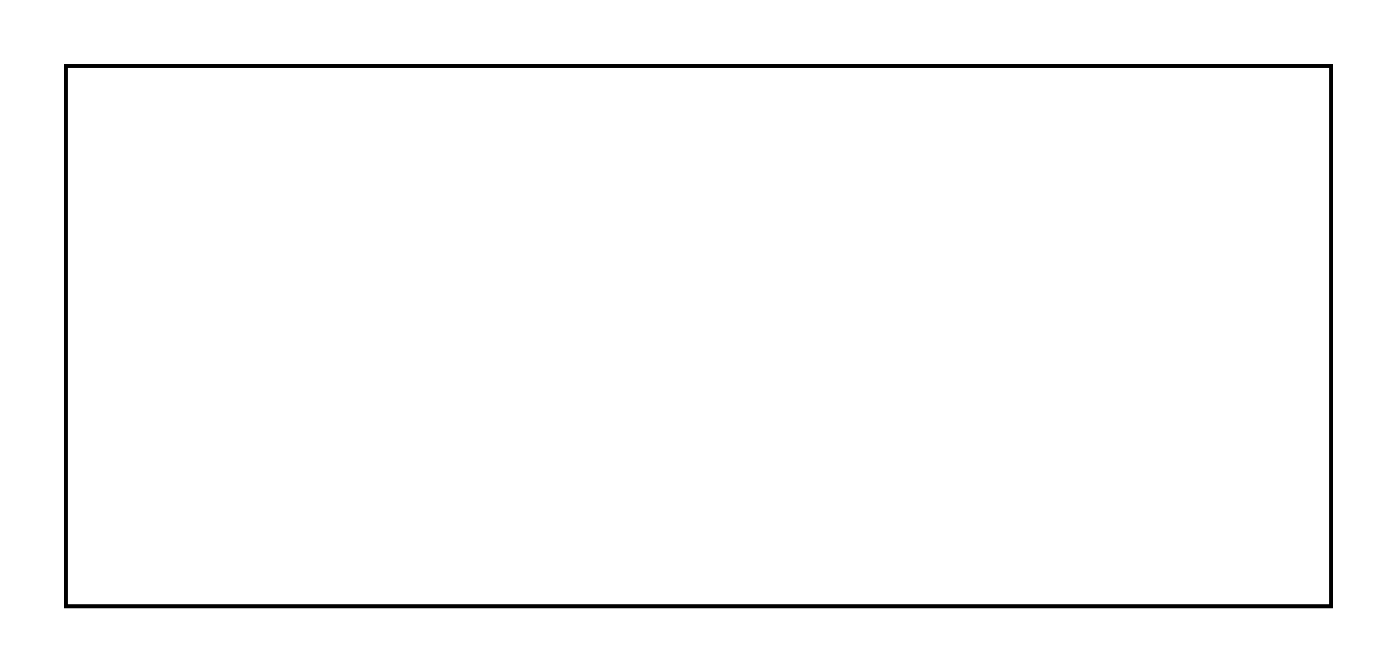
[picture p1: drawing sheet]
<svg xmlns="http://www.w3.org/2000/svg" width="77mm" height="37mm" viewBox="0 0 77 37" stroke-linecap="round" stroke-linejoin="round" font-family="sans-serif">
<path d="M3.6 3.6h69.9v29.8h-69.9z" fill="none" stroke="#000" stroke-width=".2"/>
<path d="M3.6 3.6v29.8h69.9v-29.8zM3.6 3.6h69.9v29.8h-69.9z" fill="#000"/>
<circle cx="55.3" cy="27.2" r=".56" fill="#fff"/>
<circle cx="55.3" cy="27.2" r=".56" fill="none" stroke="#fff" stroke-width=".66" stroke-linecap="butt"/>
<circle cx="57.8" cy="27.2" r=".56" fill="#fff"/>
<circle cx="57.8" cy="27.2" r=".56" fill="none" stroke="#fff" stroke-width=".66" stroke-linecap="butt"/>
<circle cx="37.5" cy="14.5" r=".7" fill="#fff"/>
<circle cx="37.5" cy="14.5" r=".7" fill="none" stroke="#fff" stroke-width=".76" stroke-linecap="butt"/>
<circle cx="47.6" cy="14.5" r=".7" fill="#fff"/>
<circle cx="47.6" cy="14.5" r=".7" fill="none" stroke="#fff" stroke-width=".76" stroke-linecap="butt"/>
<circle cx="47.6" cy="17.1" r=".7" fill="#fff"/>
<circle cx="47.6" cy="17.1" r=".7" fill="none" stroke="#fff" stroke-width=".76" stroke-linecap="butt"/>
<circle cx="57.8" cy="17.1" r=".7" fill="#fff"/>
<circle cx="57.8" cy="17.1" r=".7" fill="none" stroke="#fff" stroke-width=".76" stroke-linecap="butt"/>
<circle cx="29.9" cy="6.9" r=".7" fill="#fff"/>
<circle cx="29.9" cy="6.9" r=".7" fill="none" stroke="#fff" stroke-width=".76" stroke-linecap="butt"/>
<circle cx="40" cy="6.9" r=".7" fill="#fff"/>
<circle cx="40" cy="6.9" r=".7" fill="none" stroke="#fff" stroke-width=".76" stroke-linecap="butt"/>
<circle cx="27.3" cy="12" r=".6" fill="#fff"/>
<circle cx="27.3" cy="12" r=".6" fill="none" stroke="#fff" stroke-width=".65" stroke-linecap="butt"/>
<path d="M26.7 11.4h1.2v1.2h-1.2z" fill="#fff"/>
<path d="M26.7 11.4h1.2v1.2h-1.2z" fill="none" stroke="#fff" stroke-width=".65" stroke-linecap="butt"/>
<circle cx="27.3" cy="14.5" r=".6" fill="#fff"/>
<circle cx="27.3" cy="14.5" r=".6" fill="none" stroke="#fff" stroke-width=".65" stroke-linecap="butt"/>
<circle cx="40" cy="27.2" r=".56" fill="#fff"/>
<circle cx="40" cy="27.2" r=".56" fill="none" stroke="#fff" stroke-width=".66" stroke-linecap="butt"/>
<circle cx="42.6" cy="27.2" r=".56" fill="#fff"/>
<circle cx="42.6" cy="27.2" r=".56" fill="none" stroke="#fff" stroke-width=".66" stroke-linecap="butt"/>
<circle cx="45.1" cy="27.2" r=".56" fill="#fff"/>
<circle cx="45.1" cy="27.2" r=".56" fill="none" stroke="#fff" stroke-width=".66" stroke-linecap="butt"/>
<circle cx="68" cy="12" r=".72" fill="#fff"/>
<circle cx="68" cy="12" r=".72" fill="none" stroke="#fff" stroke-width=".69" stroke-linecap="butt"/>
<circle cx="68" cy="14.5" r=".72" fill="#fff"/>
<circle cx="68" cy="14.5" r=".72" fill="none" stroke="#fff" stroke-width=".69" stroke-linecap="butt"/>
<circle cx="68" cy="17.1" r=".72" fill="#fff"/>
<circle cx="68" cy="17.1" r=".72" fill="none" stroke="#fff" stroke-width=".69" stroke-linecap="butt"/>
<circle cx="68" cy="19.6" r=".72" fill="#fff"/>
<circle cx="68" cy="19.6" r=".72" fill="none" stroke="#fff" stroke-width=".69" stroke-linecap="butt"/>
<circle cx="68" cy="22.2" r=".72" fill="#fff"/>
<circle cx="68" cy="22.2" r=".72" fill="none" stroke="#fff" stroke-width=".69" stroke-linecap="butt"/>
<circle cx="68" cy="24.7" r=".72" fill="#fff"/>
<circle cx="68" cy="24.7" r=".72" fill="none" stroke="#fff" stroke-width=".69" stroke-linecap="butt"/>
<circle cx="52.7" cy="19.6" r=".59" fill="#fff"/>
<circle cx="52.7" cy="19.6" r=".59" fill="none" stroke="#fff" stroke-width=".73" stroke-linecap="butt"/>
<circle cx="50.2" cy="19.6" r=".59" fill="#fff"/>
<circle cx="50.2" cy="19.6" r=".59" fill="none" stroke="#fff" stroke-width=".73" stroke-linecap="butt"/>
<circle cx="32.4" cy="23.4" r=".72" fill="#fff"/>
<circle cx="32.4" cy="23.4" r=".72" fill="none" stroke="#fff" stroke-width=".69" stroke-linecap="butt"/>
<circle cx="32.4" cy="20.9" r=".72" fill="#fff"/>
<circle cx="32.4" cy="20.9" r=".72" fill="none" stroke="#fff" stroke-width=".69" stroke-linecap="butt"/>
<circle cx="32.4" cy="18.3" r=".72" fill="#fff"/>
<circle cx="32.4" cy="18.3" r=".72" fill="none" stroke="#fff" stroke-width=".69" stroke-linecap="butt"/>
<circle cx="32.4" cy="15.8" r=".72" fill="#fff"/>
<circle cx="32.4" cy="15.8" r=".72" fill="none" stroke="#fff" stroke-width=".69" stroke-linecap="butt"/>
<circle cx="32.4" cy="13.3" r=".72" fill="#fff"/>
<circle cx="32.4" cy="13.3" r=".72" fill="none" stroke="#fff" stroke-width=".69" stroke-linecap="butt"/>
<circle cx="32.4" cy="10.7" r=".72" fill="#fff"/>
<circle cx="32.4" cy="10.7" r=".72" fill="none" stroke="#fff" stroke-width=".69" stroke-linecap="butt"/>
<circle cx="34.9" cy="24.7" r=".72" fill="#fff"/>
<circle cx="34.9" cy="24.7" r=".72" fill="none" stroke="#fff" stroke-width=".69" stroke-linecap="butt"/>
<circle cx="37.5" cy="24.7" r=".72" fill="#fff"/>
<circle cx="37.5" cy="24.7" r=".72" fill="none" stroke="#fff" stroke-width=".69" stroke-linecap="butt"/>
<circle cx="40" cy="24.7" r=".72" fill="#fff"/>
<circle cx="40" cy="24.7" r=".72" fill="none" stroke="#fff" stroke-width=".69" stroke-linecap="butt"/>
<circle cx="42.6" cy="24.7" r=".72" fill="#fff"/>
<circle cx="42.6" cy="24.7" r=".72" fill="none" stroke="#fff" stroke-width=".69" stroke-linecap="butt"/>
<circle cx="45.1" cy="24.7" r=".72" fill="#fff"/>
<circle cx="45.1" cy="24.7" r=".72" fill="none" stroke="#fff" stroke-width=".69" stroke-linecap="butt"/>
<circle cx="43.7" cy="21.8" r=".72" fill="#fff"/>
<circle cx="43.7" cy="21.8" r=".72" fill="none" stroke="#fff" stroke-width=".69" stroke-linecap="butt"/>
<circle cx="46.2" cy="21.8" r=".72" fill="#fff"/>
<circle cx="46.2" cy="21.8" r=".72" fill="none" stroke="#fff" stroke-width=".69" stroke-linecap="butt"/>
<circle cx="47.6" cy="24.7" r=".72" fill="#fff"/>
<circle cx="47.6" cy="24.7" r=".72" fill="none" stroke="#fff" stroke-width=".69" stroke-linecap="butt"/>
<circle cx="50.2" cy="24.7" r=".72" fill="#fff"/>
<circle cx="50.2" cy="24.7" r=".72" fill="none" stroke="#fff" stroke-width=".69" stroke-linecap="butt"/>
<circle cx="52.7" cy="24.7" r=".72" fill="#fff"/>
<circle cx="52.7" cy="24.7" r=".72" fill="none" stroke="#fff" stroke-width=".69" stroke-linecap="butt"/>
<circle cx="55.3" cy="24.7" r=".72" fill="#fff"/>
<circle cx="55.3" cy="24.7" r=".72" fill="none" stroke="#fff" stroke-width=".69" stroke-linecap="butt"/>
<circle cx="57.8" cy="24.7" r=".72" fill="#fff"/>
<circle cx="57.8" cy="24.7" r=".72" fill="none" stroke="#fff" stroke-width=".69" stroke-linecap="butt"/>
<circle cx="60.3" cy="24.7" r=".72" fill="#fff"/>
<circle cx="60.3" cy="24.7" r=".72" fill="none" stroke="#fff" stroke-width=".69" stroke-linecap="butt"/>
<circle cx="62.9" cy="24.7" r=".72" fill="#fff"/>
<circle cx="62.9" cy="24.7" r=".72" fill="none" stroke="#fff" stroke-width=".69" stroke-linecap="butt"/>
<circle cx="62.9" cy="9.5" r=".72" fill="#fff"/>
<circle cx="62.9" cy="9.5" r=".72" fill="none" stroke="#fff" stroke-width=".69" stroke-linecap="butt"/>
<circle cx="60.3" cy="9.5" r=".72" fill="#fff"/>
<circle cx="60.3" cy="9.5" r=".72" fill="none" stroke="#fff" stroke-width=".69" stroke-linecap="butt"/>
<circle cx="57.8" cy="9.5" r=".72" fill="#fff"/>
<circle cx="57.8" cy="9.5" r=".72" fill="none" stroke="#fff" stroke-width=".69" stroke-linecap="butt"/>
<circle cx="55.3" cy="9.5" r=".72" fill="#fff"/>
<circle cx="55.3" cy="9.5" r=".72" fill="none" stroke="#fff" stroke-width=".69" stroke-linecap="butt"/>
<circle cx="52.7" cy="9.5" r=".72" fill="#fff"/>
<circle cx="52.7" cy="9.5" r=".72" fill="none" stroke="#fff" stroke-width=".69" stroke-linecap="butt"/>
<circle cx="50.2" cy="9.5" r=".72" fill="#fff"/>
<circle cx="50.2" cy="9.5" r=".72" fill="none" stroke="#fff" stroke-width=".69" stroke-linecap="butt"/>
<circle cx="47.6" cy="9.5" r=".72" fill="#fff"/>
<circle cx="47.6" cy="9.5" r=".72" fill="none" stroke="#fff" stroke-width=".69" stroke-linecap="butt"/>
<circle cx="45.1" cy="9.5" r=".72" fill="#fff"/>
<circle cx="45.1" cy="9.5" r=".72" fill="none" stroke="#fff" stroke-width=".69" stroke-linecap="butt"/>
<circle cx="42.6" cy="9.5" r=".72" fill="#fff"/>
<circle cx="42.6" cy="9.5" r=".72" fill="none" stroke="#fff" stroke-width=".69" stroke-linecap="butt"/>
<circle cx="40" cy="9.5" r=".72" fill="#fff"/>
<circle cx="40" cy="9.5" r=".72" fill="none" stroke="#fff" stroke-width=".69" stroke-linecap="butt"/>
<circle cx="37.5" cy="9.5" r=".72" fill="#fff"/>
<circle cx="37.5" cy="9.5" r=".72" fill="none" stroke="#fff" stroke-width=".69" stroke-linecap="butt"/>
<circle cx="34.9" cy="9.5" r=".72" fill="#fff"/>
<circle cx="34.9" cy="9.5" r=".72" fill="none" stroke="#fff" stroke-width=".69" stroke-linecap="butt"/>
</svg>
